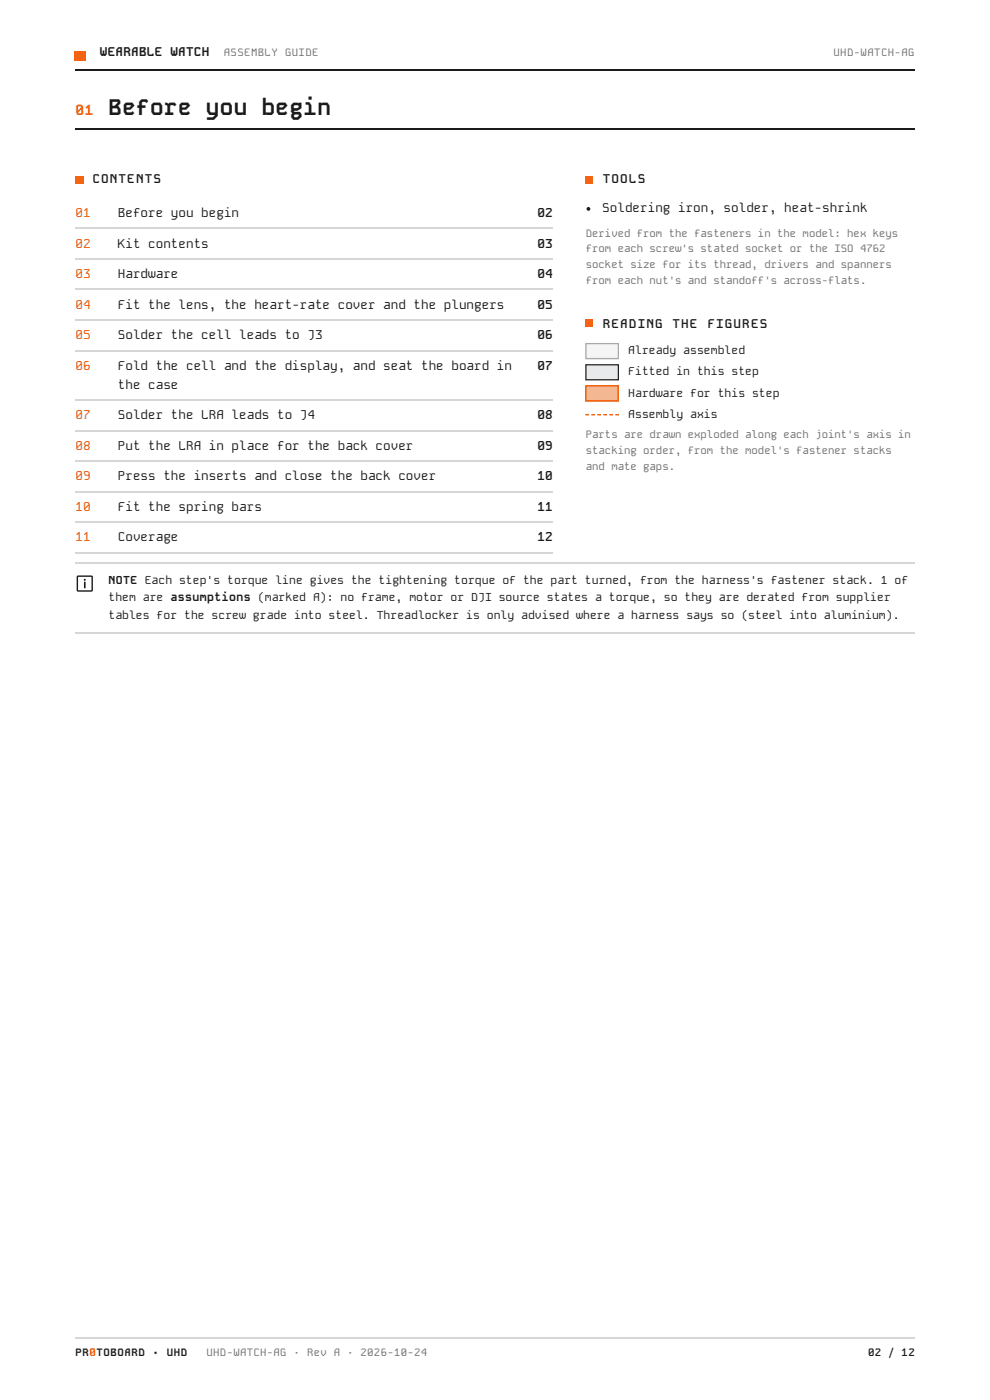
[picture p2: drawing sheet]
<svg xmlns="http://www.w3.org/2000/svg" width="210mm" height="297mm" viewBox="0 0 210 297" stroke-linecap="round" stroke-linejoin="round" font-family="sans-serif">
<defs><g id="words">
<text font-size="4.8" fill="#1b1b1b" x="23" y="24.3">Before you begin</text>
<text font-size="3" fill="#ff5c00" x="16" y="24.3">01</text>
<g font-size="2.7" fill="#1b1b1b">
<text x="21.2" y="11.9">WEARABLE WATCH</text>
<text x="19.6" y="38.9">CONTENTS</text>
<text x="127.8" y="38.9">TOOLS</text>
<text x="25" y="46">Before you begin</text>
<text x="114" y="46">02</text>
<text x="127.7" y="45">Soldering iron, solder, heat-shrink</text>
<text x="25" y="52.7">Kit contents</text>
<text x="114" y="52.7">03</text>
<text x="25" y="59">Hardware</text>
<text x="114" y="59">04</text>
<text x="25" y="65.6">Fit the lens, the heart-rate cover and the plungers</text>
<text x="114" y="65.6">05</text>
<text x="25" y="72">Solder the cell leads to J3</text>
<text x="114" y="72">06</text>
<text x="127.8" y="69.6">READING</text>
<text x="142.6" y="69.6">THE</text>
<text x="150" y="69.6">FIGURES</text>
<text x="25" y="78.6">Fold the cell and the display, and seat the board in</text>
<text x="25" y="82.6">the case</text>
<text x="114" y="78.6">07</text>
<text x="25" y="88.9">Solder the LRA leads to J4</text>
<text x="114" y="88.9">08</text>
<text x="25" y="95.5">Put the LRA in place for the back cover</text>
<text x="114" y="95.5">09</text>
<text x="25" y="101.9">Press the inserts and close the back cover</text>
<text x="114" y="101.9">10</text>
<text x="25" y="108.5">Fit the spring bars</text>
<text x="114" y="108.5">11</text>
<text x="25" y="114.8">Coverage</text>
<text x="114" y="114.8">12</text>
</g>
<g font-size="2.7" fill="#d94e00">
<text x="16" y="46">01</text>
<text x="16" y="52.7">02</text>
<text x="16" y="59">03</text>
<text x="16" y="65.6">04</text>
<text x="16" y="72">05</text>
<text x="16" y="78.6">06</text>
<text x="16" y="88.9">07</text>
<text x="16" y="95.5">08</text>
<text x="16" y="101.9">09</text>
<text x="16" y="108.5">10</text>
<text x="16" y="114.8">11</text>
</g>
<g font-size="2.4" fill="#1b1b1b">
<text x="133.2" y="75.1">Already assembled</text>
<text x="133.2" y="79.6">Fitted in this step</text>
<text x="133.2" y="84.1">Hardware for this step</text>
<text x="133.2" y="88.6">Assembly axis</text>
<text x="23" y="123.8">NOTE Each step's torque line gives the tightening torque of the part turned, from the harness's fastener stack. 1 of</text>
<text x="23" y="127.5">them are assumptions (marked A): no frame, motor or DJI source states a torque, so they are derated from supplier</text>
<text x="23" y="131.2">tables for the screw grade into steel. Threadlocker is only advised where a harness says so (steel into aluminium).</text>
</g>
<g font-size="2.3" fill="#6f6f6f">
<text x="47.4" y="11.9">ASSEMBLY GUIDE</text>
<text x="176.7" y="11.9">UHD-WATCH-AG</text>
<text x="124.2" y="50.3">Derived from the fasteners in the model: hex keys</text>
<text x="124.2" y="53.4">from each screw's stated socket or the ISO 4762</text>
<text x="124.2" y="56.9">socket size for its thread, drivers and spanners</text>
<text x="124.2" y="60.3">from each nut's and standoff's across-flats.</text>
<text x="124.2" y="92.9">Parts are drawn exploded along each joint's axis in</text>
<text x="124.2" y="96.3">stacking order, from the model's fastener stacks</text>
<text x="124.2" y="99.7">and mate gaps.</text>
<text x="43.8" y="287.6">UHD-WATCH-AG · Rev A · 2026-10-24</text>
</g>
<g font-size="2.3" fill="#1b1b1b">
<text x="16" y="287.6">PR0TOBOARD</text>
<text x="32.4" y="287.6">·</text>
<text x="35.3" y="287.6">UHD</text>
<text x="184.1" y="287.6">02 / 12</text>
</g>
</g></defs>
<path d="M15.9 14.9h178" fill="none" stroke="#1b1b1b" stroke-width=".26"/>
<path d="M15.9 10.8h2.4v2.2h-2.4z" fill="#ff5c00"/>
<path d="M15.9 27.4h178" fill="none" stroke="#1b1b1b" stroke-width=".26"/>
<g fill="none" stroke="#d6d6d6" stroke-width=".26">
<path d="M15.9 48.3h101.3M15.9 54.9h101.3M15.9 61.3h101.3M15.9 67.9h101.3M15.9 74.5h101.3M15.9 84.8h101.3M15.9 91.4h101.3M15.9 97.8h101.3M15.9 119.5h178M15.9 104.4h101.3M15.9 110.7h101.3M15.9 117.3h101.3"/>
<path d="M15.9 134.3h178"/>
</g>
<g fill="#ff5c00">
<path d="M15.9 37.3h1.8v1.6h-1.8z"/>
<path d="M124.1 37.3h1.6v1.6h-1.6z"/>
</g>
<circle cx="124.8" cy="44.3" r=".4" fill="#1b1b1b"/>
<path d="M124.1 67.7h1.6v1.6h-1.6z" fill="#ff5c00"/>
<path d="M124.1 72.8h7.1v3.4h-7.1z" fill="#f5f5f5"/>
<path d="M124.2 72.9h6.9v3.2h-6.9z" fill="none" stroke="#a8a8a8" stroke-width=".26"/>
<path d="M124.1 77.3h7.1v3.4h-7.1z" fill="#e8eaed"/>
<path d="M124.2 77.4h6.9v3.2h-6.9z" fill="none" stroke="#242424" stroke-width=".26"/>
<path d="M124.1 81.8h7.1v3.4h-7.1z" fill="#ffb584"/>
<path d="M124.2 81.9h6.9v3.2h-6.9z" fill="none" stroke="#d24a00" stroke-width=".26"/>
<path d="M124.1 87.8h.8v.3h-.8zM125.4 87.8h.8v.3h-.8zM126.6 87.8h.8v.3h-.8zM127.9 87.8h.8v.3h-.8zM129.2 87.8h.8v.3h-.8zM130.4 87.8h.8v.3h-.8z" fill="#ff5c00"/>
<path d="M16.5 122.3h3v3h-3z" fill="none" stroke="#1b1b1b" stroke-width=".3"/>
<path d="M18 123.5v1.2" fill="none" stroke="#1b1b1b" stroke-width=".35"/>
<circle cx="18" cy="123" r=".21" fill="#1b1b1b"/>
<path d="M15.9 283.8h178" fill="none" stroke="#d6d6d6" stroke-width=".26"/>
<use href="#words"/>
</svg>
